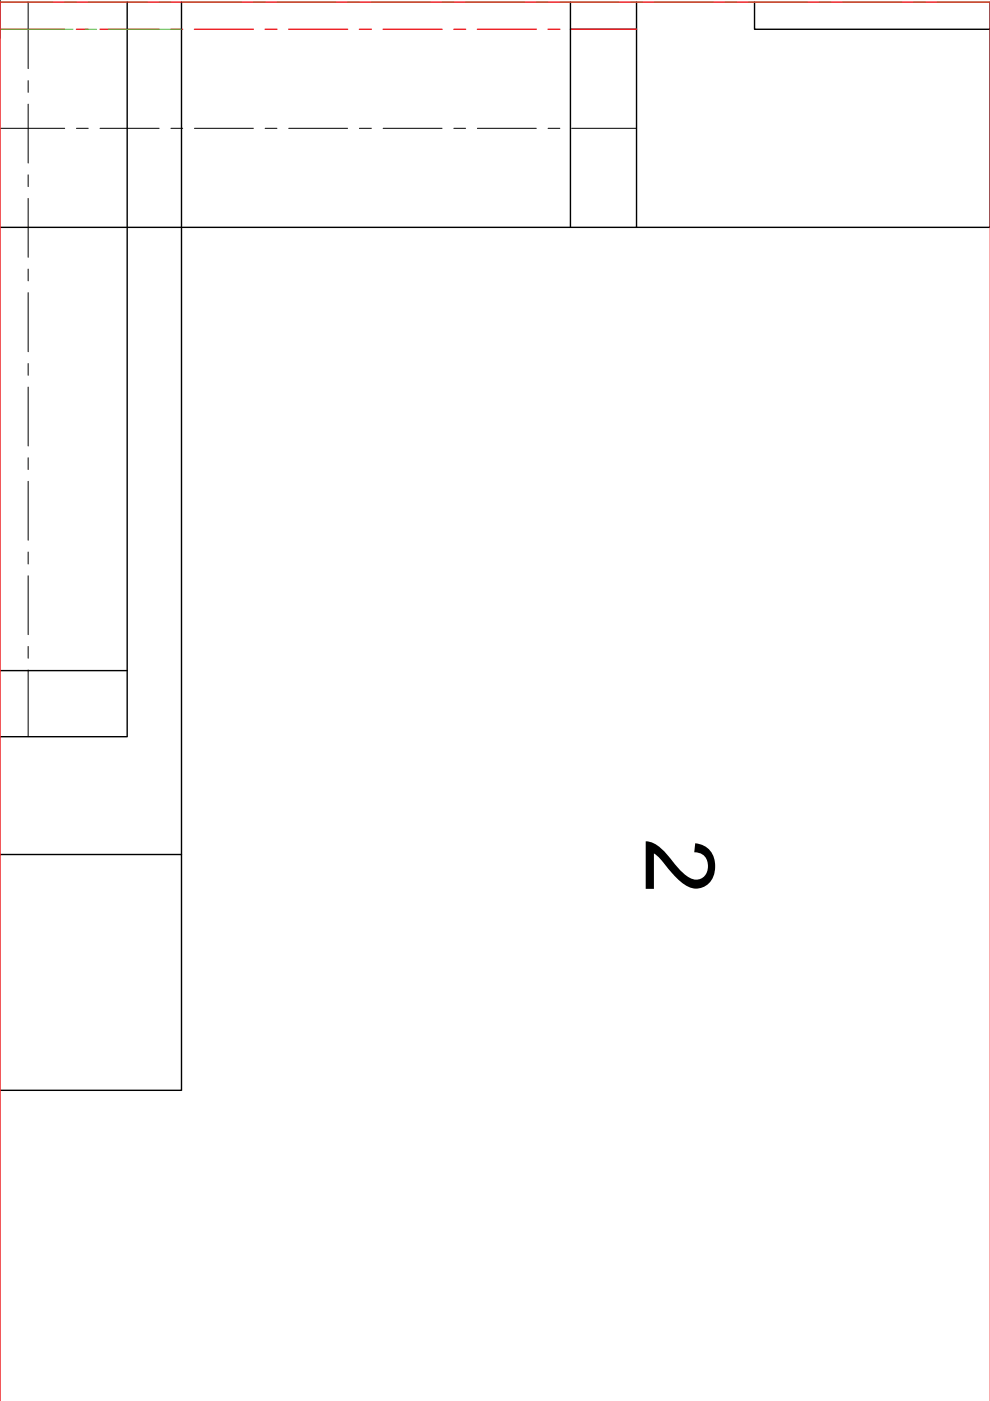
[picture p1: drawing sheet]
<svg xmlns="http://www.w3.org/2000/svg" width="210mm" height="297mm" viewBox="0 0 210 297" stroke-linecap="round" stroke-linejoin="round" font-family="sans-serif">
<defs><g id="words">
<text font-size="21" x="136.9" y="177.8" transform="rotate(90 136.9 177.8)">2</text>
</g></defs>
<!-- layer: 0 -->
<g fill="none" stroke="#58ba48" stroke-width=".21">
<path d="M0 .1v.4h11.2M0 6.2h15.5M13.7 .5h2.5M18 6.2h2.5M18.7 .5h12.5M23 6.2h15.5M33.7 .5h2.5M38.7 .5h12.5M53.7 .5h2.5M58.7 .5h12.5M73.7 .5h2.5M78.7 .5h12.5"/>
<path d="M93.7 .5h2.5M98.7 .5h12.5M113.7 .5h2.5M118.7 .5h12.5M133.7 .5h2.5M138.7 .5h12.5M153.7 .5h2.5M158.7 .5h12.5M173.7 .5h2.5M178.7 .5h12.5M193.7 .5h2.5M198.7 .5h11.2"/>
</g>
<g fill="none" stroke="#000" stroke-width=".21">
<path d="M0 .1v8M6 .5v14M6 17.1v2.5M0 27.2h13.7M6 22.1v12.5M6 37.1v2.5M16.2 27.2h2.5M21.2 27.2h12.5M36.2 27.2h2.5M41.2 27.2h12.5M56.2 27.2h2.5M61.2 27.2h12.5"/>
<path d="M76.2 27.2h2.5M81.2 27.2h12.5M96.2 27.2h2.5M101.2 27.2h12.5M116.2 27.2h2.5M121.2 27.2h13.8M6 42.1v12.5M6 57.1v2.4M6 62v12.6M6 77.1v2.5M6 82.1v12.5M6 97.1v2.5"/>
<path d="M6 102.1v12.4M6 117v2.6M6 122.1v12.5M6 137.1v2.5M6 142.1v14.1"/>
</g>
<path d="M0 297v-296.5h209.9v296.5" fill="none" stroke="#ed1f24" stroke-width=".21"/>
<path d="M27 .5v155.7h-27M38.5 .5v180.7M120.9 .5v47.7M120.9 6.2h14.1M135 .5v47.7h-135M160 .5v5.7h49.9v-5.7M209.9 6.2v42h-74.9M0 142.2h27M0 181.2h38.5v50h-38.5" fill="none" stroke="#000" stroke-width=".3"/>
<g fill="none" stroke="#ed1f24" stroke-width=".3">
<path d="M0 6.2h13.7M16.2 6.2h2.5M21.2 6.2h12.5M36.2 6.2h2.5M41.2 6.2h12.5M56.2 6.2h2.5M61.2 6.2h12.5M76.2 6.2h2.5M81.2 6.2h12.5M96.2 6.2h2.5M101.2 6.2h12.5M116.2 6.2h2.5"/>
<path d="M121.2 6.2h13.8"/>
</g>
<use href="#words"/>
</svg>
